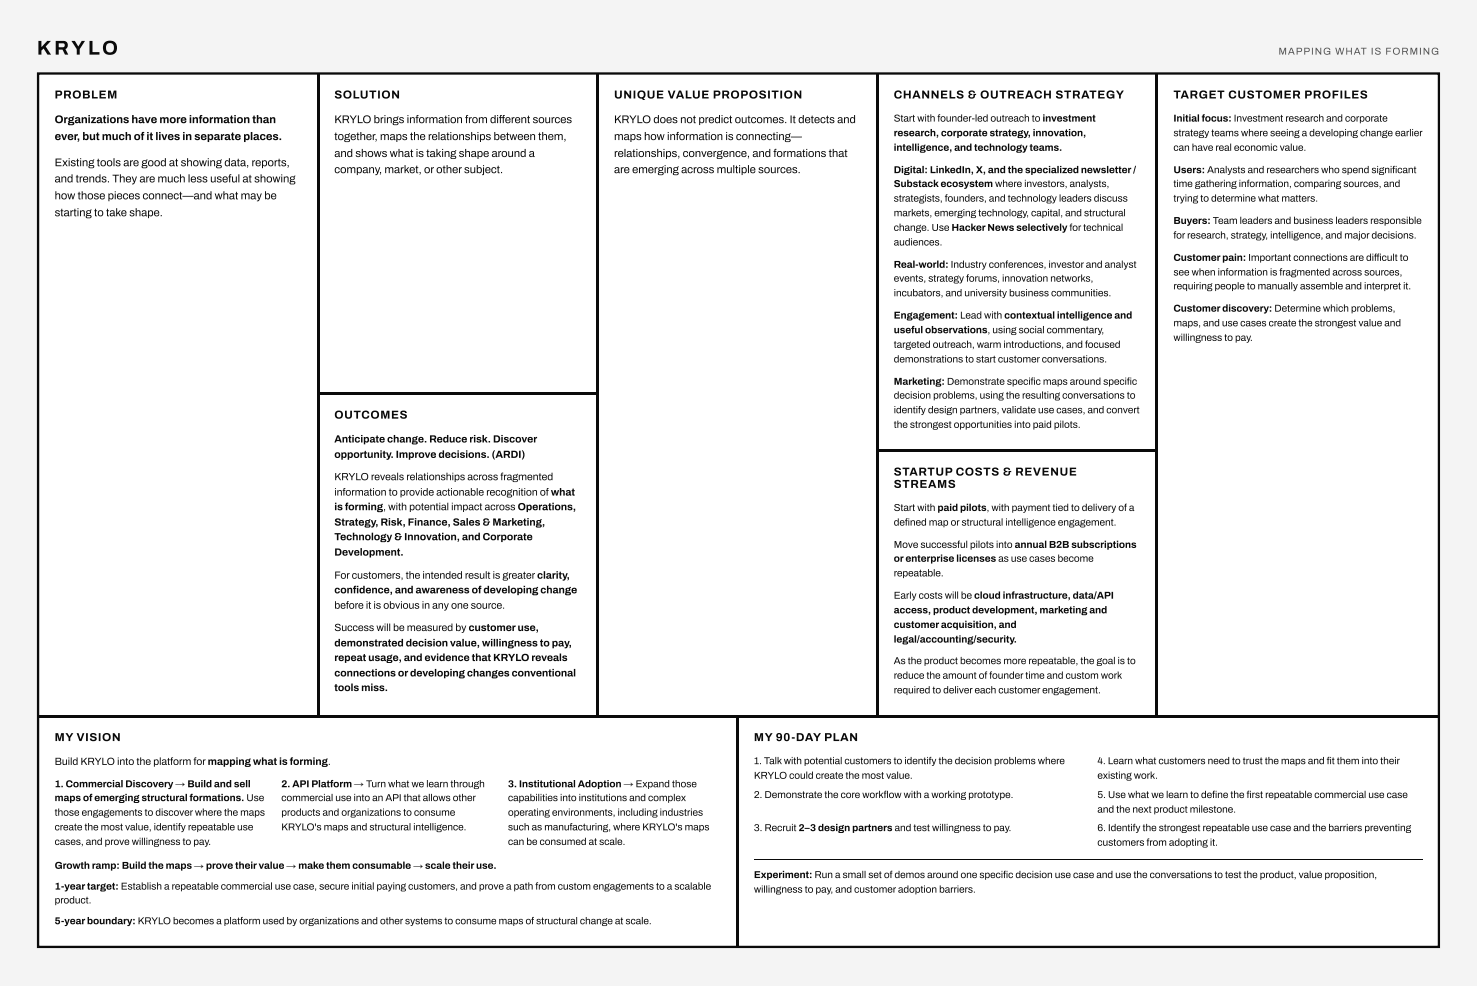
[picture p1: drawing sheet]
<svg xmlns="http://www.w3.org/2000/svg" width="508mm" height="339mm" viewBox="0 0 508 339" stroke-linecap="round" stroke-linejoin="round" font-family="sans-serif">
<defs><g id="words">
<text font-size="6.9" fill="#0a0a0a" x="12.7" y="18.8">KRYLO</text>
<g font-size="4" fill="#0a0a0a">
<text x="18.8" y="33.9">PROBLEM</text>
<text x="115" y="33.9">SOLUTION</text>
<text x="211.2" y="33.9">UNIQUE VALUE PROPOSITION</text>
<text x="307.4" y="33.9">CHANNELS &amp; OUTREACH STRATEGY</text>
<text x="403.6" y="33.9">TARGET CUSTOMER PROFILES</text>
<text x="115" y="143.9">OUTCOMES</text>
<text x="307.4" y="163.5">STARTUP COSTS &amp; REVENUE</text>
<text x="307.4" y="167.7">STREAMS</text>
<text x="18.8" y="254.8">MY VISION</text>
<text x="259.3" y="254.8">MY 90-DAY PLAN</text>
</g>
<g font-size="3.8" fill="#0a0a0a">
<text x="18.8" y="42.3">Organizations have more information than</text>
<text x="115" y="42.3">KRYLO brings information from diferent sources</text>
<text x="171.6" y="42.3">f</text>
<text x="211.2" y="42.3">KRYLO does not predict outcomes. It detects and</text>
<text x="18.8" y="48.2">ever, but much of it lives in separate places.</text>
<text x="115" y="48.2">together, maps the relationships between them,</text>
<text x="115" y="54">and shows what is taking shape around a</text>
<text x="211.2" y="48.2">maps how information is connecting—</text>
<text x="211.2" y="54">relationships, convergence, and formations that</text>
<text x="18.8" y="57.1">Existing tools are good at showing data, reports,</text>
<text x="115" y="59.5">company, market, or other subject.</text>
<text x="211.2" y="59.5">are emerging across multiple sources.</text>
<text x="18.8" y="62.7">and trends. They are much less useful at showing</text>
<text x="18.8" y="68.5">how those pieces connect—and what may be</text>
<text x="18.8" y="74.3">starting to take shape.</text>
</g>
<g font-size="3.6" fill="#0a0a0a">
<text x="115" y="152.1">Anticipate change. Reduce risk. Discover</text>
<text x="115" y="157.4">opportunity. Improve decisions. (ARDI)</text>
<text x="115" y="165.1">KRYLO reveals relationships across fragmented</text>
<text x="115" y="170.4">information to provide actionable recognition of what</text>
<text x="115" y="175.4">is forming, with potential impact across Operations,</text>
<text x="115" y="180.7">Strategy, Risk, Finance, Sales &amp; Marketing,</text>
<text x="115" y="185.7">Technology &amp; Innovation, and Corporate</text>
<text x="115" y="191">Development.</text>
<text x="115" y="199">For customers, the intended result is greater clarity,</text>
<text x="115" y="204">confdence, and awareness of developing change</text>
<text x="121.4" y="204">i</text>
<text x="115" y="209.3">before it is obvious in any one source.</text>
<text x="115" y="217">Success will be measured by customer use,</text>
<text x="115" y="222.2">demonstrated decision value, willingness to pay,</text>
<text x="115" y="227.3">repeat usage, and evidence that KRYLO reveals</text>
<text x="115" y="232.6">connections or developing changes conventional</text>
<text x="115" y="237.6">tools miss.</text>
<text x="18.8" y="263">Build KRYLO into the platform for mapping what is forming.</text>
</g>
<text font-size="3.4" fill="#555" x="439.7" y="18.8">MAPPING WHAT IS FORMING</text>
<g font-size="3.4" fill="#0a0a0a">
<text x="307.4" y="41.8">Start with founder-led outreach to investment</text>
<text x="403.6" y="41.8">Initial focus: Investment research and corporate</text>
<text x="307.4" y="46.8">research, corporate strategy, innovation,</text>
<text x="403.6" y="46.8">strategy teams where seeing a developing change earlier</text>
<text x="307.4" y="51.9">intelligence, and technology teams.</text>
<text x="403.6" y="51.9">can have real economic value.</text>
<text x="307.4" y="59.5">Digital: LinkedIn, X, and the specialized newsletter /</text>
<text x="403.6" y="59.5">Users: Analysts and researchers who spend signifcant</text>
<text x="478.8" y="59.5">i</text>
<text x="307.4" y="64.3">Substackecosystem where investors, analysts,</text>
<text x="403.6" y="64.3">time gathering information, comparing sources, and</text>
<text x="307.4" y="69.3">strategists, founders, and technology leaders discuss</text>
<text x="403.6" y="69.3">trying to determine what matters.</text>
<text x="307.4" y="74.3">markets, emerging technology, capital, and structural</text>
<text x="403.6" y="77">Buyers: Team leaders and business leaders responsible</text>
<text x="307.4" y="79.4">change. Use Hacker News selectively for technical</text>
<text x="403.6" y="82">for research, strategy, intelligence, and major decisions.</text>
<text x="307.4" y="84.4">audiences.</text>
<text x="403.6" y="89.7">Customer pain: Important connections are difcult to</text>
<text x="472.6" y="89.7">f</text>
<text x="472.6" y="89.7">i</text>
<text x="307.4" y="92.1">Real-world: Industry conferences, investor and analyst</text>
<text x="403.6" y="94.7">see when information is fragmented across sources,</text>
<text x="307.4" y="96.8">events, strategy forums, innovation networks,</text>
<text x="307.4" y="101.9">incubators, and university business communities.</text>
<text x="403.6" y="99.5">requiring people to manually assemble and interpret it.</text>
<text x="403.6" y="107.2">Customer discovery: Determine which problems,</text>
<text x="307.4" y="109.5">Engagement: Lead with contextual intelligence and</text>
<text x="403.6" y="112.2">maps, and use cases create the strongest value and</text>
<text x="307.4" y="114.6">useful observations, using social commentary,</text>
<text x="307.4" y="119.6">targeted outreach, warm introductions, and focused</text>
<text x="403.6" y="117.2">willingness to pay.</text>
<text x="307.4" y="124.6">demonstrations to start customer conversations.</text>
<text x="307.4" y="132.3">Marketing: Demonstrate specifc maps around specifc</text>
<text x="307.4" y="137.1">decision problems, using the resulting conversations to</text>
<text x="354.5" y="132.3">i</text>
<text x="387.6" y="132.3">i</text>
<text x="307.4" y="142.1">identify design partners, validate use cases, and convert</text>
<text x="307.4" y="147.1">the strongest opportunities into paid pilots.</text>
<text x="307.4" y="175.7">Start with paid pilots, with payment tied to delivery of a</text>
<text x="307.4" y="180.7">defned map or structural intelligence engagement.</text>
<text x="311.2" y="180.7">i</text>
<text x="307.4" y="188.4">Move successful pilots into annual B2B subscriptions</text>
<text x="307.4" y="193.1">or enterprise licenses as use cases become</text>
<text x="307.4" y="198.2">repeatable.</text>
<text x="307.4" y="205.8">Early costs will be cloud infrastructure, data/API</text>
<text x="307.4" y="210.9">access, product development, marketing and</text>
<text x="307.4" y="215.9">customer acquisition, and</text>
<text x="307.4" y="220.9">legal/accounting/security.</text>
<text x="307.4" y="228.3">As the product becomes more repeatable, the goal is to</text>
<text x="307.4" y="233.4">reduce the amount of founder time and custom work</text>
<text x="307.4" y="238.4">required to deliver each customer engagement.</text>
<text x="259.3" y="262.7">1. Talk with potential customers to identify the decision problems where</text>
<text x="377.4" y="262.7">4. Learn what customers need to trust the maps and ft them into their</text>
<text x="456.3" y="262.7">i</text>
<text x="259.3" y="267.8">KRYLO could create the most value.</text>
<text x="377.4" y="267.8">existing work.</text>
<text x="18.8" y="270.7">1. Commercial Discovery → Build and sell</text>
<text x="18.8" y="275.4">maps of emerging structural formations. Use</text>
<text x="96.7" y="270.7">2. API Platform → Turn what we learn through</text>
<text x="96.7" y="275.4">commercial use into an API that allows other</text>
<text x="174.7" y="270.7">3. Institutional Adoption → Expand those</text>
<text x="174.7" y="275.4">capabilities into institutions and complex</text>
<text x="259.3" y="274.4">2. Demonstrate the core workfow with a working prototype.</text>
<text x="303.9" y="274.4">l</text>
<text x="377.4" y="274.4">5. Use what we learn to defne the frst repeatable commercial use case</text>
<text x="416.9" y="274.4">i</text>
<text x="428.8" y="274.4">i</text>
<text x="18.8" y="280.5">those engagements to discover where the maps</text>
<text x="96.7" y="280.5">products and organizations to consume</text>
<text x="174.7" y="280.5">operating environments, including industries</text>
<text x="377.4" y="279.4">and the next product milestone.</text>
<text x="18.8" y="285.5">create the most value, identify repeatable use</text>
<text x="96.7" y="285.5">KRYLO's maps and structural intelligence.</text>
<text x="174.7" y="285.5">such as manufacturing, where KRYLO's maps</text>
<text x="259.3" y="285.7">3. Recruit 2–3 design partners and test willingness to pay.</text>
<text x="377.4" y="285.7">6. Identify the strongest repeatable use case and the barriers preventing</text>
<text x="18.8" y="290.5">cases, and prove willingness to pay.</text>
<text x="174.7" y="290.5">can be consumed at scale.</text>
<text x="377.4" y="290.8">customers from adopting it.</text>
<text x="18.8" y="298.7">Growth ramp: Build the maps → prove their value → make them consumable → scale their use.</text>
<text x="18.8" y="305.9">1-year target: Establish a repeatable commercial use case, secure initial paying customers, and prove a path from custom engagements to a scalable</text>
<text x="259.3" y="301.9">Experiment: Run a small set of demos around one specifc decision use case and use the conversations to test the product, value proposition,</text>
<text x="345" y="301.9">i</text>
<text x="18.8" y="310.6">product.</text>
<text x="259.3" y="306.9">willingness to pay, and customer adoption barriers.</text>
<text x="18.8" y="317.8">5-year boundary: KRYLO becomes a platform used by organizations and other systems to consume maps of structural change at scale.</text>
</g>
</g></defs>
<path d="M0 0h508v338.7h-508z" fill="#f4f4f2"/>
<path d="M12.7 24.9h482.6v301.1h-482.6z" fill="#fff"/>
<path d="M13.1 25.3h481.8v300.3h-481.8z" fill="none" stroke="#0a0a0a" stroke-width=".79" stroke-linecap="butt"/>
<g fill="#0a0a0a">
<path d="M13.5 245.8h481v.8h-481z"/>
<path d="M109 25.7h.8v220.1h-.8z"/>
<path d="M205.1 25.7h.7v220.1h-.7z"/>
<path d="M109.8 134.9h95.3v.8h-95.3z"/>
<path d="M301.4 25.7h.8v220.1h-.8z"/>
<path d="M397.4 25.7h.8v220.1h-.8z"/>
<path d="M302.2 154.5h95.2v.8h-95.2z"/>
<path d="M253.2 246.6h.8v78.6h-.8z"/>
</g>
<path d="M259.3 295.7h229.9" fill="none" stroke="#0a0a0a" stroke-width=".34"/>
<use href="#words"/>
</svg>
